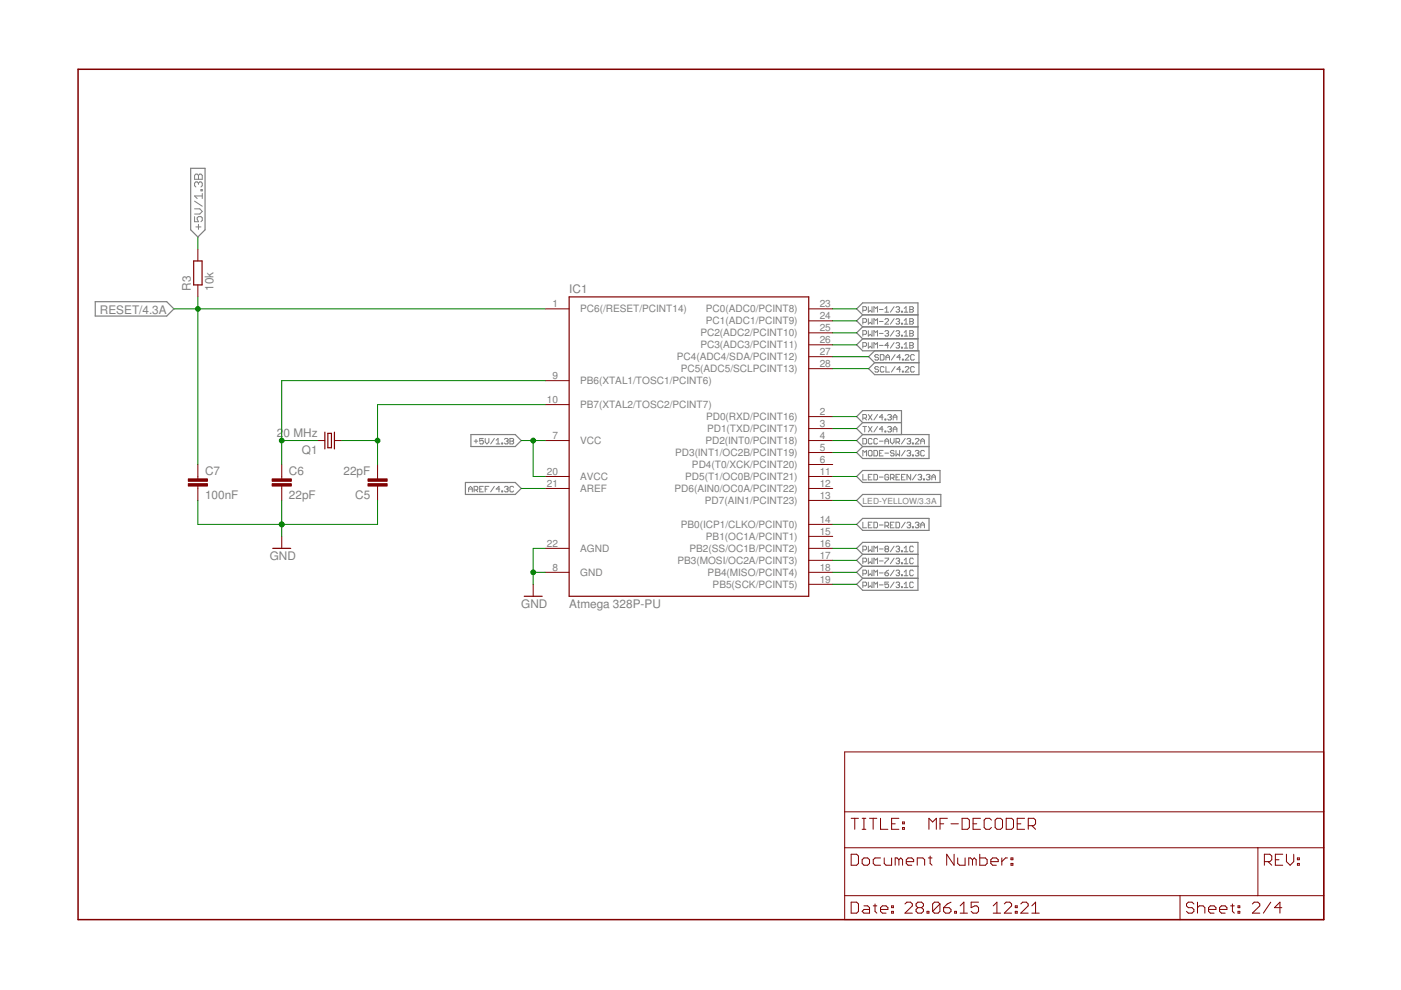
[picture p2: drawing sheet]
<svg xmlns="http://www.w3.org/2000/svg" width="297mm" height="210mm" viewBox="0 0 297 210" stroke-linecap="round" stroke-linejoin="round" font-family="sans-serif">
<defs><g id="words">
<g font-size="2.5" fill="#808080">
<text x="40.4" y="61.7" transform="rotate(-90 40.4 61.7)">R3</text>
<text x="45.2" y="61.7" transform="rotate(-90 45.2 61.7)">10k</text>
<text x="120.7" y="62.2">IC1</text>
<text x="21.2" y="66.5">RESET/4.3A</text>
<text x="58.7" y="92.7">2</text>
<text x="60.1" y="92.7">0 MHz</text>
<text x="43.5" y="100.6">C7</text>
<text x="61.2" y="100.6">C6</text>
<text x="64" y="96.2">Q1</text>
<text x="72.8" y="100.7">22pF</text>
<text x="43.5" y="105.7">100nF</text>
<text x="61.2" y="105.7">22pF</text>
<text x="75.3" y="105.7">C5</text>
<text x="57.2" y="118.8">GND</text>
<text x="110.5" y="129">GND</text>
<text x="120.7" y="129">Atmega 328P-PU</text>
</g>
<g font-size="2.1" fill="#808080">
<text x="117.2" y="65.1">1</text>
<text x="173.8" y="65.1">23</text>
<text x="123" y="66.2">PC6(/RESET/PCINT14)</text>
<text x="148.5" y="71.3">PC2(ADC2/PCINT10)</text>
<text x="149.7" y="68.8">PC1(ADC1/PCINT9)</text>
<text x="149.7" y="66.2">PC0(ADC0/PCINT8)</text>
<text x="173.8" y="70.2">25</text>
<text x="173.8" y="67.7">24</text>
<text x="143.5" y="76.4">PC4(ADC4/SDA/PCINT12)</text>
<text x="148.5" y="73.9">PC3(ADC3/PCINT11)</text>
<text x="173.8" y="77.8">28</text>
<text x="173.8" y="75.3">27</text>
<text x="173.8" y="72.7">26</text>
<text x="117.2" y="80.4">9</text>
<text x="123" y="81.5">PB6(XTAL1/TOSC1/PCINT6)</text>
<text x="144.3" y="78.9">PC5(ADC5/SCLPCINT13)</text>
<text x="116" y="85.4">10</text>
<text x="123" y="86.6">PB7(XTAL2/TOSC2/PCINT7)</text>
<text x="149.7" y="89.1">PD0(RXD/PCINT16)</text>
<text x="173.8" y="88">2</text>
<text x="117.2" y="93.1">7</text>
<text x="123" y="94.2">VCC</text>
<text x="149.5" y="94.2">PD2(INT0/PCINT18)</text>
<text x="149.9" y="91.6">PD1(TXD/PCINT17)</text>
<text x="173.8" y="95.6">5</text>
<text x="173.8" y="93.1">4</text>
<text x="173.8" y="90.5">3</text>
<text x="116" y="100.7">20</text>
<text x="123" y="101.8">AVCC</text>
<text x="143.1" y="96.7">PD3(INT1/OC2B/PCINT19)</text>
<text x="145.3" y="101.8">PD5(T1/OC0B/PCINT21)</text>
<text x="146.7" y="99.3">PD4(T0/XCK/PCINT20)</text>
<text x="173.8" y="100.7">11</text>
<text x="173.8" y="98.1">6</text>
<text x="116" y="103.2">21</text>
<text x="123" y="104.3">AREF</text>
<text x="143" y="104.3">PD6(AIN0/OC0A/PCINT22)</text>
<text x="149.4" y="106.9">PD7(AIN1/PCINT23)</text>
<text x="173.8" y="105.8">13</text>
<text x="173.8" y="103.2">12</text>
<text x="144.4" y="111.9">PB0(ICP1/CLKO/PCINT0)</text>
<text x="173.8" y="113.4">15</text>
<text x="173.8" y="110.8">14</text>
<text x="116" y="115.9">22</text>
<text x="123" y="117">AGND</text>
<text x="143.6" y="119.6">PB3(MOSI/OC2A/PCINT3)</text>
<text x="146.2" y="117">PB2(SS/OC1B/PCINT2)</text>
<text x="149.7" y="114.5">PB1(OC1A/PCINT1)</text>
<text x="173.8" y="118.5">17</text>
<text x="173.8" y="115.9">16</text>
<text x="117.2" y="121">8</text>
<text x="123" y="122.1">GND</text>
<text x="150" y="122.1">PB4(MISO/PCINT4)</text>
<text x="151.1" y="124.6">PB5(SCK/PCINT5)</text>
<text x="173.8" y="123.5">19</text>
<text x="173.8" y="121">18</text>
</g>
<text font-size="1.8" fill="#808080" x="182.9" y="106.9">LED-YELLOW/3.3A</text>
</g></defs>
<g fill="#808080" stroke="#808080" stroke-width=".25">
<path d="M109.2 92.1l1.3 1.3z"/>
<path d="M99.8 92.1h9.4z"/>
<path d="M110.5 93.4l-1.3 1.3z"/>
<path d="M99.8 94.7h9.4z"/>
<path d="M99.8 92.1v2.6z"/>
<path d="M40.4 48.7l1.6 1.5z"/>
<path d="M40.4 35.7v13z"/>
<path d="M42 50.2l1.5-1.5z"/>
<path d="M43.5 35.7v13z"/>
<path d="M40.4 35.7h3.1z"/>
<path d="M35.3 64l1.6 1.5z"/>
<path d="M20.2 64h15.1z"/>
<path d="M35.3 67l1.6-1.5z"/>
<path d="M20.2 67h15.1z"/>
<path d="M20.2 64v3z"/>
<path d="M181.6 116.3l1.3-1.3z"/>
<path d="M182.9 115h11.7z"/>
<path d="M181.6 116.3l1.3 1.2z"/>
<path d="M182.9 117.5h11.7z"/>
<path d="M194.6 115v2.5z"/>
<path d="M181.6 118.8l1.3-1.3z"/>
<path d="M181.6 118.8l1.3 1.3z"/>
<path d="M182.9 120.1h11.7z"/>
<path d="M194.6 117.5v2.6z"/>
<path d="M181.6 121.3l1.3-1.2z"/>
<path d="M181.6 121.3l1.3 1.3z"/>
<path d="M182.9 122.6h11.7z"/>
<path d="M194.6 120.1v2.5z"/>
<path d="M181.6 123.9l1.3-1.3z"/>
<path d="M181.6 123.9l1.3 1.3z"/>
<path d="M182.9 125.2h11.7z"/>
<path d="M194.6 122.6v2.6z"/>
<path d="M181.6 65.5l1.3-1.3z"/>
<path d="M182.9 64.2h11.7z"/>
<path d="M181.6 65.5l1.3 1.3z"/>
<path d="M182.9 66.8h11.7z"/>
<path d="M194.6 64.2v2.6z"/>
<path d="M182.9 66.8l-1.3 1.2z"/>
<path d="M181.6 68l1.3 1.3z"/>
<path d="M182.9 69.3h11.7z"/>
<path d="M194.6 66.8v2.5z"/>
<path d="M181.6 70.6l1.3-1.3z"/>
<path d="M181.6 70.6l1.3 1.2z"/>
<path d="M182.9 71.8h11.7z"/>
<path d="M194.6 69.3v2.5z"/>
<path d="M181.6 73.1l1.3-1.3z"/>
<path d="M181.6 73.1l1.3 1.3z"/>
<path d="M182.9 74.4h11.7z"/>
<path d="M194.6 71.8v2.6z"/>
<path d="M184.2 75.6l1.2-1.2z"/>
<path d="M185.4 74.4h9.4z"/>
<path d="M184.2 75.6l1.2 1.3z"/>
<path d="M185.4 76.9h9.4z"/>
<path d="M194.8 74.4v2.5z"/>
<path d="M184.2 78.2l1.2-1.3z"/>
<path d="M184.2 78.2l1.2 1.2z"/>
<path d="M185.4 79.4h9.4z"/>
<path d="M194.8 76.9v2.5z"/>
<path d="M182.9 87.1l-1.3 1.2z"/>
<path d="M182.9 87.1h8.2z"/>
<path d="M181.6 88.3l1.3 1.3z"/>
<path d="M182.9 89.6h8.2z"/>
<path d="M191.1 87.1v2.5z"/>
<path d="M181.6 90.9l1.3-1.3z"/>
<path d="M181.6 90.9l1.3 1.2z"/>
<path d="M182.9 92.1h8.2z"/>
<path d="M191.1 89.6v2.5z"/>
<path d="M109.2 102.3l1.3 1.3z"/>
<path d="M98.7 102.3h10.5z"/>
<path d="M110.5 103.6l-1.3 1.2z"/>
<path d="M98.7 104.8h10.5z"/>
<path d="M98.7 102.3v2.5z"/>
<path d="M181.6 95.9l1.3-1.2z"/>
<path d="M182.9 94.7h14.1z"/>
<path d="M181.6 95.9l1.3 1.3z"/>
<path d="M182.9 97.2h14.1z"/>
<path d="M197 94.7v2.5z"/>
<path d="M181.6 93.4l1.3-1.3z"/>
<path d="M182.9 92.1h14.1z"/>
<path d="M181.6 93.4l1.3 1.3z"/>
<path d="M197 92.1v2.6z"/>
<path d="M181.6 111.2l1.3-1.3z"/>
<path d="M182.9 109.9h14.1z"/>
<path d="M181.6 111.2l1.3 1.3z"/>
<path d="M182.9 112.5h14.1z"/>
<path d="M197 109.9v2.6z"/>
<path d="M181.6 106.1l1.3-1.3z"/>
<path d="M182.9 104.8h16.6z"/>
<path d="M181.6 106.1l1.3 1.3z"/>
<path d="M182.9 107.4h16.6z"/>
<path d="M199.5 104.8v2.6z"/>
<path d="M181.6 101l1.3-1.2z"/>
<path d="M182.9 99.8h16.4z"/>
<path d="M181.6 101l1.3 1.3z"/>
<path d="M182.9 102.3h16.4z"/>
<path d="M199.3 99.8v2.5z"/>
</g>
<g fill="#808080" stroke="#808080" stroke-width=".21">
<path d="M100.5 93.5h.8z"/>
<path d="M100.9 93.2v.7z"/>
<path d="M101.7 93h.8z"/>
<path d="M101.7 93v.5z"/>
<path d="M101.7 93.5l.4-.2z"/>
<path d="M102.1 93.3h.2z"/>
<path d="M102.3 93.3l.2 .2z"/>
<path d="M102.5 93.5v.4z"/>
<path d="M102.5 93.9l-.2 .2z"/>
<path d="M101.9 94.1h.4z"/>
<path d="M101.7 93.9l.2 .2z"/>
<path d="M102.9 93v.7z"/>
<path d="M102.9 93.7l.3 .4z"/>
<path d="M103.2 94.1l.5-.4z"/>
<path d="M103.7 93v.7z"/>
<path d="M104.8 93l-.8 1.1z"/>
<path d="M105.2 93.3l.4-.3z"/>
<path d="M105.6 93v1.1z"/>
<path d="M105.2 94.1h.8z"/>
<path d="M106.4 93.9v.2z"/>
<path d="M106.4 93.9h.2z"/>
<path d="M106.6 93.9v.2z"/>
<path d="M106.4 94.1h.2z"/>
<path d="M107 93.2l.1-.2z"/>
<path d="M107.1 93h.4z"/>
<path d="M107.5 93l.2 .2z"/>
<path d="M107.7 93.2v.1z"/>
<path d="M107.5 93.5l.2-.2z"/>
<path d="M107.4 93.5h.1z"/>
<path d="M107.5 93.5l.2 .2z"/>
<path d="M107.7 93.7v.2z"/>
<path d="M107.7 93.9l-.2 .2z"/>
<path d="M107.1 94.1h.4z"/>
<path d="M107 93.9l.1 .2z"/>
<path d="M108.1 93v1.1z"/>
<path d="M108.1 93h.6z"/>
<path d="M108.7 93l.2 .2z"/>
<path d="M108.9 93.2v.1z"/>
<path d="M108.9 93.3l-.2 .2z"/>
<path d="M108.7 93.5l.2 .2z"/>
<path d="M108.9 93.7v.2z"/>
<path d="M108.9 93.9l-.2 .2z"/>
<path d="M108.1 94.1h.6z"/>
<path d="M108.1 93.5h.6z"/>
<path d="M42.1 47.6v1z"/>
<path d="M41.5 48.1h1.1z"/>
<path d="M41.3 45.9v1.1z"/>
<path d="M41.3 47h.8z"/>
<path d="M41.8 46.5l.3 .5z"/>
<path d="M41.8 46.2v.3z"/>
<path d="M41.8 46.2l.3-.3z"/>
<path d="M42.1 45.9h.5z"/>
<path d="M42.6 45.9l.3 .3z"/>
<path d="M42.9 46.2v.5z"/>
<path d="M42.9 46.7l-.3 .3z"/>
<path d="M41.3 45.4h1.1z"/>
<path d="M42.9 44.8l-.5 .6z"/>
<path d="M42.4 44.3l.5 .5z"/>
<path d="M41.3 44.3h1.1z"/>
<path d="M41.3 42.7l1.6 1z"/>
<path d="M41.3 41.5l.5 .6z"/>
<path d="M41.3 41.5h1.6z"/>
<path d="M42.9 41v1.1z"/>
<path d="M42.6 40.5h.3z"/>
<path d="M42.6 40.2v.3z"/>
<path d="M42.6 40.2h.3z"/>
<path d="M42.9 40.2v.3z"/>
<path d="M41.3 39.4l.2 .2z"/>
<path d="M41.3 38.8v.6z"/>
<path d="M41.3 38.8l.2-.2z"/>
<path d="M41.5 38.6h.3z"/>
<path d="M41.8 38.6l.3 .2z"/>
<path d="M42.1 38.8v.3z"/>
<path d="M42.1 38.8l.3-.2z"/>
<path d="M42.4 38.6h.2z"/>
<path d="M42.6 38.6l.3 .2z"/>
<path d="M42.9 38.8v.6z"/>
<path d="M42.9 39.4l-.3 .2z"/>
<path d="M41.3 38h1.6z"/>
<path d="M41.3 37.2v.8z"/>
<path d="M41.3 37.2l.2-.3z"/>
<path d="M41.5 36.9h.3z"/>
<path d="M41.8 36.9l.3 .3z"/>
<path d="M42.1 37.2l.3-.3z"/>
<path d="M42.4 36.9h.2z"/>
<path d="M42.6 36.9l.3 .3z"/>
<path d="M42.9 37.2v.8z"/>
<path d="M42.1 37.2v.8z"/>
<path d="M182.9 115.8v1.2z"/>
<path d="M182.9 115.8h.6z"/>
<path d="M183.5 115.8l.2 .2z"/>
<path d="M183.7 116v.4z"/>
<path d="M183.7 116.4l-.2 .2z"/>
<path d="M182.9 116.6h.6z"/>
<path d="M184.1 115.8v1.2z"/>
<path d="M184.5 116.6l-.4 .4z"/>
<path d="M184.5 116.6l.4 .4z"/>
<path d="M184.9 115.8v1.2z"/>
<path d="M185.3 115.8v1.2z"/>
<path d="M185.3 115.8l.4 .4z"/>
<path d="M186.1 115.8l-.4 .4z"/>
<path d="M186.1 115.8v1.2z"/>
<path d="M186.5 116.4h.7z"/>
<path d="M187.8 115.8l-.2 .2z"/>
<path d="M187.8 115.8h.4z"/>
<path d="M188.2 115.8l.2 .2z"/>
<path d="M188.4 116v.2z"/>
<path d="M188.4 116.2l-.2 .2z"/>
<path d="M188.2 116.4l.2 .2z"/>
<path d="M188.4 116.6v.2z"/>
<path d="M188.4 116.8l-.2 .2z"/>
<path d="M187.8 117h.4z"/>
<path d="M187.6 116.8l.2 .2z"/>
<path d="M187.6 116.6v.2z"/>
<path d="M187.6 116.6l.2-.2z"/>
<path d="M187.6 116.2l.2 .2z"/>
<path d="M187.6 116v.2z"/>
<path d="M187.8 116.4h.4z"/>
<path d="M189.6 115.8l-.8 1.2z"/>
<path d="M190.2 115.8l-.2 .2z"/>
<path d="M190.2 115.8h.3z"/>
<path d="M190.5 115.8l.2 .2z"/>
<path d="M190.7 116v.2z"/>
<path d="M190.7 116.2l-.2 .2z"/>
<path d="M190.3 116.4h.2z"/>
<path d="M190.5 116.4l.2 .2z"/>
<path d="M190.7 116.6v.2z"/>
<path d="M190.7 116.8l-.2 .2z"/>
<path d="M190.2 117h.3z"/>
<path d="M190 116.8l.2 .2z"/>
<path d="M191.1 116.8v.2z"/>
<path d="M191.1 116.8h.2z"/>
<path d="M191.3 116.8v.2z"/>
<path d="M191.1 117h.2z"/>
<path d="M191.7 116.2l.4-.4z"/>
<path d="M192.1 115.8v1.2z"/>
<path d="M191.7 117h.8z"/>
<path d="M193.5 115.8l.2 .2z"/>
<path d="M193.1 115.8h.4z"/>
<path d="M193.1 115.8l-.2 .2z"/>
<path d="M192.9 116v.8z"/>
<path d="M192.9 116.8l.2 .2z"/>
<path d="M193.1 117h.4z"/>
<path d="M193.7 116.8l-.2 .2z"/>
<path d="M182.9 118.3v1.2z"/>
<path d="M182.9 118.3h.6z"/>
<path d="M183.5 118.3l.2 .3z"/>
<path d="M183.7 118.6v.3z"/>
<path d="M183.7 118.9l-.2 .2z"/>
<path d="M182.9 119.1h.6z"/>
<path d="M184.1 118.3v1.2z"/>
<path d="M184.1 119.5l.4-.4z"/>
<path d="M184.5 119.1l.4 .4z"/>
<path d="M184.9 118.3v1.2z"/>
<path d="M185.3 118.3v1.2z"/>
<path d="M185.3 118.3l.4 .4z"/>
<path d="M186.1 118.3l-.4 .4z"/>
<path d="M186.1 118.3v1.2z"/>
<path d="M186.5 118.9h.7z"/>
<path d="M187.6 118.3h.8z"/>
<path d="M188.4 118.3v.3z"/>
<path d="M187.6 119.3l.8-.7z"/>
<path d="M187.6 119.3v.2z"/>
<path d="M189.6 118.3l-.8 1.2z"/>
<path d="M190.2 118.3l-.2 .3z"/>
<path d="M190.2 118.3h.3z"/>
<path d="M190.5 118.3l.2 .3z"/>
<path d="M190.7 118.6v.1z"/>
<path d="M190.7 118.7l-.2 .2z"/>
<path d="M190.3 118.9h.2z"/>
<path d="M190.5 118.9l.2 .2z"/>
<path d="M190.7 119.1v.2z"/>
<path d="M190.7 119.3l-.2 .2z"/>
<path d="M190.2 119.5h.3z"/>
<path d="M190 119.3l.2 .2z"/>
<path d="M191.1 119.3v.2z"/>
<path d="M191.1 119.3h.2z"/>
<path d="M191.3 119.3v.2z"/>
<path d="M191.1 119.5h.2z"/>
<path d="M191.7 118.7l.4-.4z"/>
<path d="M192.1 118.3v1.2z"/>
<path d="M191.7 119.5h.8z"/>
<path d="M193.5 118.3l.2 .3z"/>
<path d="M193.1 118.3h.4z"/>
<path d="M193.1 118.3l-.2 .3z"/>
<path d="M192.9 118.6v.7z"/>
<path d="M192.9 119.3l.2 .2z"/>
<path d="M193.1 119.5h.4z"/>
<path d="M193.7 119.3l-.2 .2z"/>
<path d="M182.9 120.9v1.2z"/>
<path d="M182.9 120.9h.6z"/>
<path d="M183.5 120.9l.2 .2z"/>
<path d="M183.7 121.1v.4z"/>
<path d="M183.7 121.5l-.2 .2z"/>
<path d="M182.9 121.7h.6z"/>
<path d="M184.1 120.9v1.2z"/>
<path d="M184.5 121.7l-.4 .4z"/>
<path d="M184.5 121.7l.4 .4z"/>
<path d="M184.9 120.9v1.2z"/>
<path d="M185.3 120.9v1.2z"/>
<path d="M185.3 120.9l.4 .4z"/>
<path d="M186.1 120.9l-.4 .4z"/>
<path d="M186.1 120.9v1.2z"/>
<path d="M186.5 121.5h.7z"/>
<path d="M188 121.1l.4-.2z"/>
<path d="M188 121.1l-.4 .4z"/>
<path d="M187.6 121.5v.4z"/>
<path d="M187.6 121.9l.2 .2z"/>
<path d="M187.8 122.1h.4z"/>
<path d="M188.4 121.9l-.2 .2z"/>
<path d="M188.4 121.7v.2z"/>
<path d="M188.2 121.5l.2 .2z"/>
<path d="M187.6 121.5h.6z"/>
<path d="M189.6 120.9l-.8 1.2z"/>
<path d="M190.2 120.9l-.2 .2z"/>
<path d="M190.2 120.9h.3z"/>
<path d="M190.5 120.9l.2 .2z"/>
<path d="M190.7 121.1v.2z"/>
<path d="M190.7 121.3l-.2 .2z"/>
<path d="M190.3 121.5h.2z"/>
<path d="M190.5 121.5l.2 .2z"/>
<path d="M190.7 121.7v.2z"/>
<path d="M190.7 121.9l-.2 .2z"/>
<path d="M190.2 122.1h.3z"/>
<path d="M190 121.9l.2 .2z"/>
<path d="M191.1 121.9v.2z"/>
<path d="M191.1 121.9h.2z"/>
<path d="M191.3 121.9v.2z"/>
<path d="M191.1 122.1h.2z"/>
<path d="M191.7 121.3l.4-.4z"/>
<path d="M192.1 120.9v1.2z"/>
<path d="M191.7 122.1h.8z"/>
<path d="M193.5 120.9l.2 .2z"/>
<path d="M193.1 120.9h.4z"/>
<path d="M193.1 120.9l-.2 .2z"/>
<path d="M192.9 121.1v.8z"/>
<path d="M192.9 121.9l.2 .2z"/>
<path d="M193.1 122.1h.4z"/>
<path d="M193.7 121.9l-.2 .2z"/>
<path d="M182.9 123.4v1.2z"/>
<path d="M182.9 123.4h.6z"/>
<path d="M183.5 123.4l.2 .2z"/>
<path d="M183.7 123.6v.4z"/>
<path d="M183.7 124l-.2 .2z"/>
<path d="M182.9 124.2h.6z"/>
<path d="M184.1 123.4v1.2z"/>
<path d="M184.1 124.6l.4-.4z"/>
<path d="M184.5 124.2l.4 .4z"/>
<path d="M184.9 123.4v1.2z"/>
<path d="M185.3 123.4v1.2z"/>
<path d="M185.3 123.4l.4 .4z"/>
<path d="M186.1 123.4l-.4 .4z"/>
<path d="M186.1 123.4v1.2z"/>
<path d="M186.5 124h.7z"/>
<path d="M187.6 123.4h.8z"/>
<path d="M187.6 123.4v.6z"/>
<path d="M187.6 124l.4-.2z"/>
<path d="M188 123.8h.2z"/>
<path d="M188.2 123.8l.2 .2z"/>
<path d="M188.4 124v.4z"/>
<path d="M188.4 124.4l-.2 .2z"/>
<path d="M187.8 124.6h.4z"/>
<path d="M187.6 124.4l.2 .2z"/>
<path d="M189.6 123.4l-.8 1.2z"/>
<path d="M190 123.6l.2-.2z"/>
<path d="M190.2 123.4h.3z"/>
<path d="M190.5 123.4l.2 .2z"/>
<path d="M190.7 123.6v.2z"/>
<path d="M190.7 123.8l-.2 .2z"/>
<path d="M190.3 124h.2z"/>
<path d="M190.5 124l.2 .2z"/>
<path d="M190.7 124.2v.2z"/>
<path d="M190.7 124.4l-.2 .2z"/>
<path d="M190.2 124.6h.3z"/>
<path d="M190 124.4l.2 .2z"/>
<path d="M191.1 124.4v.2z"/>
<path d="M191.1 124.4h.2z"/>
<path d="M191.3 124.4v.2z"/>
<path d="M191.1 124.6h.2z"/>
<path d="M191.7 123.8l.4-.4z"/>
<path d="M192.1 123.4v1.2z"/>
<path d="M191.7 124.6h.8z"/>
<path d="M193.5 123.4l.2 .2z"/>
<path d="M193.1 123.4h.4z"/>
<path d="M193.1 123.4l-.2 .2z"/>
<path d="M192.9 123.6v.8z"/>
<path d="M192.9 124.4l.2 .2z"/>
<path d="M193.1 124.6h.4z"/>
<path d="M193.5 124.6l.2-.2z"/>
<path d="M182.9 65v1.2z"/>
<path d="M182.9 65h.6z"/>
<path d="M183.5 65l.2 .2z"/>
<path d="M183.7 65.2v.4z"/>
<path d="M183.7 65.6l-.2 .2z"/>
<path d="M182.9 65.8h.6z"/>
<path d="M184.1 65v1.2z"/>
<path d="M184.1 66.2l.4-.4z"/>
<path d="M184.5 65.8l.4 .4z"/>
<path d="M184.9 65v1.2z"/>
<path d="M185.3 65v1.2z"/>
<path d="M185.3 65l.4 .4z"/>
<path d="M185.7 65.4l.4-.4z"/>
<path d="M186.1 65v1.2z"/>
<path d="M186.5 65.6h.7z"/>
<path d="M187.6 65.4l.4-.4z"/>
<path d="M188 65v1.2z"/>
<path d="M187.6 66.2h.8z"/>
<path d="M189.6 65l-.8 1.2z"/>
<path d="M190.2 65l-.2 .2z"/>
<path d="M190.2 65h.3z"/>
<path d="M190.5 65l.2 .2z"/>
<path d="M190.7 65.2v.2z"/>
<path d="M190.7 65.4l-.2 .2z"/>
<path d="M190.3 65.6h.2z"/>
<path d="M190.5 65.6l.2 .2z"/>
<path d="M190.7 65.8v.2z"/>
<path d="M190.7 66l-.2 .2z"/>
<path d="M190.2 66.2h.3z"/>
<path d="M190 66l.2 .2z"/>
<path d="M191.1 66v.2z"/>
<path d="M191.1 66h.2z"/>
<path d="M191.3 66v.2z"/>
<path d="M191.1 66.2h.2z"/>
<path d="M191.7 65.4l.4-.4z"/>
<path d="M192.1 65v1.2z"/>
<path d="M191.7 66.2h.8z"/>
<path d="M192.9 65v1.2z"/>
<path d="M192.9 65h.6z"/>
<path d="M193.5 65l.2 .2z"/>
<path d="M193.7 65.2v.2z"/>
<path d="M193.7 65.4l-.2 .2z"/>
<path d="M193.5 65.6l.2 .2z"/>
<path d="M193.7 65.8v.2z"/>
<path d="M193.7 66l-.2 .2z"/>
<path d="M192.9 66.2h.6z"/>
<path d="M192.9 65.6h.6z"/>
<path d="M182.9 67.6v1.1z"/>
<path d="M182.9 67.6h.6z"/>
<path d="M183.5 67.6l.2 .2z"/>
<path d="M183.7 67.8v.4z"/>
<path d="M183.7 68.2l-.2 .1z"/>
<path d="M182.9 68.3h.6z"/>
<path d="M184.1 67.6v1.1z"/>
<path d="M184.1 68.7l.4-.4z"/>
<path d="M184.5 68.3l.4 .4z"/>
<path d="M184.9 67.6v1.1z"/>
<path d="M185.3 67.6v1.1z"/>
<path d="M185.3 67.6l.4 .3z"/>
<path d="M185.7 67.9l.4-.3z"/>
<path d="M186.1 67.6v1.1z"/>
<path d="M186.5 68.2h.7z"/>
<path d="M187.6 68.7h.8z"/>
<path d="M187.6 68.7l.8-.8z"/>
<path d="M188.4 67.8v.1z"/>
<path d="M188.2 67.6l.2 .2z"/>
<path d="M187.8 67.6h.4z"/>
<path d="M187.8 67.6l-.2 .2z"/>
<path d="M189.6 67.6l-.8 1.1z"/>
<path d="M190 67.8l.2-.2z"/>
<path d="M190.2 67.6h.3z"/>
<path d="M190.5 67.6l.2 .2z"/>
<path d="M190.7 67.8v.1z"/>
<path d="M190.7 67.9l-.2 .3z"/>
<path d="M190.3 68.2h.2z"/>
<path d="M190.5 68.2l.2 .1z"/>
<path d="M190.7 68.3v.2z"/>
<path d="M190.7 68.5l-.2 .2z"/>
<path d="M190.2 68.7h.3z"/>
<path d="M190 68.5l.2 .2z"/>
<path d="M191.1 68.5v.2z"/>
<path d="M191.1 68.5h.2z"/>
<path d="M191.3 68.5v.2z"/>
<path d="M191.1 68.7h.2z"/>
<path d="M191.7 67.9l.4-.3z"/>
<path d="M192.1 67.6v1.1z"/>
<path d="M191.7 68.7h.8z"/>
<path d="M192.9 67.6v1.1z"/>
<path d="M192.9 67.6h.6z"/>
<path d="M193.5 67.6l.2 .2z"/>
<path d="M193.7 67.8v.1z"/>
<path d="M193.7 67.9l-.2 .3z"/>
<path d="M193.5 68.2l.2 .1z"/>
<path d="M193.7 68.3v.2z"/>
<path d="M193.7 68.5l-.2 .2z"/>
<path d="M192.9 68.7h.6z"/>
<path d="M192.9 68.2h.6z"/>
<path d="M182.9 70.1v1.2z"/>
<path d="M182.9 70.1h.6z"/>
<path d="M183.5 70.1l.2 .2z"/>
<path d="M183.7 70.3v.4z"/>
<path d="M183.7 70.7l-.2 .2z"/>
<path d="M182.9 70.9h.6z"/>
<path d="M184.1 70.1v1.2z"/>
<path d="M184.1 71.3l.4-.4z"/>
<path d="M184.5 70.9l.4 .4z"/>
<path d="M184.9 70.1v1.2z"/>
<path d="M185.3 70.1v1.2z"/>
<path d="M185.3 70.1l.4 .4z"/>
<path d="M185.7 70.5l.4-.4z"/>
<path d="M186.1 70.1v1.2z"/>
<path d="M186.5 70.7h.7z"/>
<path d="M187.6 70.3l.2-.2z"/>
<path d="M187.8 70.1h.4z"/>
<path d="M188.2 70.1l.2 .2z"/>
<path d="M188.4 70.3v.2z"/>
<path d="M188.4 70.5l-.2 .2z"/>
<path d="M188 70.7h.2z"/>
<path d="M188.2 70.7l.2 .2z"/>
<path d="M188.4 70.9v.2z"/>
<path d="M188.4 71.1l-.2 .2z"/>
<path d="M187.8 71.3h.4z"/>
<path d="M187.6 71.1l.2 .2z"/>
<path d="M189.6 70.1l-.8 1.2z"/>
<path d="M190 70.3l.2-.2z"/>
<path d="M190.2 70.1h.3z"/>
<path d="M190.5 70.1l.2 .2z"/>
<path d="M190.7 70.3v.2z"/>
<path d="M190.7 70.5l-.2 .2z"/>
<path d="M190.3 70.7h.2z"/>
<path d="M190.5 70.7l.2 .2z"/>
<path d="M190.7 70.9v.2z"/>
<path d="M190.7 71.1l-.2 .2z"/>
<path d="M190.2 71.3h.3z"/>
<path d="M190 71.1l.2 .2z"/>
<path d="M191.1 71.1v.2z"/>
<path d="M191.1 71.1h.2z"/>
<path d="M191.3 71.1v.2z"/>
<path d="M191.1 71.3h.2z"/>
<path d="M191.7 70.5l.4-.4z"/>
<path d="M192.1 70.1v1.2z"/>
<path d="M191.7 71.3h.8z"/>
<path d="M192.9 70.1v1.2z"/>
<path d="M192.9 70.1h.6z"/>
<path d="M193.5 70.1l.2 .2z"/>
<path d="M193.7 70.3v.2z"/>
<path d="M193.7 70.5l-.2 .2z"/>
<path d="M193.5 70.7l.2 .2z"/>
<path d="M193.7 70.9v.2z"/>
<path d="M193.7 71.1l-.2 .2z"/>
<path d="M192.9 71.3h.6z"/>
<path d="M192.9 70.7h.6z"/>
<path d="M182.9 72.6v1.2z"/>
<path d="M182.9 72.6h.6z"/>
<path d="M183.5 72.6l.2 .2z"/>
<path d="M183.7 72.8v.4z"/>
<path d="M183.7 73.2l-.2 .2z"/>
<path d="M182.9 73.4h.6z"/>
<path d="M184.1 72.6v1.2z"/>
<path d="M184.1 73.8l.4-.4z"/>
<path d="M184.5 73.4l.4 .4z"/>
<path d="M184.9 72.6v1.2z"/>
<path d="M185.3 72.6v1.2z"/>
<path d="M185.3 72.6l.4 .4z"/>
<path d="M185.7 73l.4-.4z"/>
<path d="M186.1 72.6v1.2z"/>
<path d="M186.5 73.2h.7z"/>
<path d="M188.2 72.6v1.2z"/>
<path d="M188.2 72.6l-.6 .6z"/>
<path d="M187.6 73.2h.8z"/>
<path d="M189.6 72.6l-.8 1.2z"/>
<path d="M190 72.8l.2-.2z"/>
<path d="M190.2 72.6h.3z"/>
<path d="M190.5 72.6l.2 .2z"/>
<path d="M190.7 72.8v.2z"/>
<path d="M190.7 73l-.2 .2z"/>
<path d="M190.3 73.2h.2z"/>
<path d="M190.5 73.2l.2 .2z"/>
<path d="M190.7 73.4v.2z"/>
<path d="M190.7 73.6l-.2 .2z"/>
<path d="M190.2 73.8h.3z"/>
<path d="M190 73.6l.2 .2z"/>
<path d="M191.1 73.6v.2z"/>
<path d="M191.1 73.6h.2z"/>
<path d="M191.3 73.6v.2z"/>
<path d="M191.1 73.8h.2z"/>
<path d="M191.7 73l.4-.4z"/>
<path d="M192.1 72.6v1.2z"/>
<path d="M191.7 73.8h.8z"/>
<path d="M192.9 72.6v1.2z"/>
<path d="M192.9 72.6h.6z"/>
<path d="M193.5 72.6l.2 .2z"/>
<path d="M193.7 72.8v.2z"/>
<path d="M193.7 73l-.2 .2z"/>
<path d="M193.5 73.2l.2 .2z"/>
<path d="M193.7 73.4v.2z"/>
<path d="M193.7 73.6l-.2 .2z"/>
<path d="M192.9 73.8h.6z"/>
<path d="M192.9 73.2h.6z"/>
<path d="M186.1 75.2l.2 .2z"/>
<path d="M185.7 75.2h.4z"/>
<path d="M185.7 75.2l-.2 .2z"/>
<path d="M185.5 75.4v.2z"/>
<path d="M185.5 75.6l.2 .2z"/>
<path d="M185.7 75.8h.4z"/>
<path d="M186.1 75.8l.2 .2z"/>
<path d="M186.3 76v.2z"/>
<path d="M186.3 76.2l-.2 .1z"/>
<path d="M185.7 76.3h.4z"/>
<path d="M185.5 76.2l.2 .1z"/>
<path d="M186.6 75.2v1.1z"/>
<path d="M186.6 76.3h.6z"/>
<path d="M187.4 76.2l-.2 .1z"/>
<path d="M187.4 75.4v.8z"/>
<path d="M187.2 75.2l.2 .2z"/>
<path d="M186.6 75.2h.6z"/>
<path d="M187.8 75.6v.7z"/>
<path d="M187.8 75.6l.4-.4z"/>
<path d="M188.2 75.2l.4 .4z"/>
<path d="M188.6 75.6v.7z"/>
<path d="M187.8 75.8h.8z"/>
<path d="M189.8 75.2l-.8 1.1z"/>
<path d="M190.8 75.2v1.1z"/>
<path d="M190.2 75.8l.6-.6z"/>
<path d="M190.2 75.8h.7z"/>
<path d="M191.3 76.2v.1z"/>
<path d="M191.3 76.2h.2z"/>
<path d="M191.5 76.2v.1z"/>
<path d="M191.3 76.3h.2z"/>
<path d="M191.9 76.3h.8z"/>
<path d="M191.9 76.3l.8-.7z"/>
<path d="M192.7 75.4v.2z"/>
<path d="M192.5 75.2l.2 .2z"/>
<path d="M192.1 75.2h.4z"/>
<path d="M192.1 75.2l-.2 .2z"/>
<path d="M193.7 75.2l.2 .2z"/>
<path d="M193.3 75.2h.4z"/>
<path d="M193.3 75.2l-.2 .2z"/>
<path d="M193.1 75.4v.8z"/>
<path d="M193.1 76.2l.2 .1z"/>
<path d="M193.3 76.3h.4z"/>
<path d="M193.7 76.3l.2-.1z"/>
<path d="M186.1 77.7l.2 .2z"/>
<path d="M185.7 77.7h.4z"/>
<path d="M185.7 77.7l-.2 .2z"/>
<path d="M185.5 77.9v.2z"/>
<path d="M185.5 78.1l.2 .2z"/>
<path d="M185.7 78.3h.4z"/>
<path d="M186.1 78.3l.2 .2z"/>
<path d="M186.3 78.5v.2z"/>
<path d="M186.3 78.7l-.2 .2z"/>
<path d="M185.7 78.9h.4z"/>
<path d="M185.5 78.7l.2 .2z"/>
<path d="M187.2 77.7l.2 .2z"/>
<path d="M186.9 77.7h.3z"/>
<path d="M186.6 77.9l.3-.2z"/>
<path d="M186.6 77.9v.8z"/>
<path d="M186.6 78.7l.3 .2z"/>
<path d="M186.9 78.9h.3z"/>
<path d="M187.2 78.9l.2-.2z"/>
<path d="M187.8 77.7v1.2z"/>
<path d="M187.8 78.9h.8z"/>
<path d="M189.8 77.7l-.8 1.2z"/>
<path d="M190.8 77.7v1.2z"/>
<path d="M190.2 78.3l.6-.6z"/>
<path d="M190.2 78.3h.7z"/>
<path d="M191.3 78.7v.2z"/>
<path d="M191.3 78.7h.2z"/>
<path d="M191.5 78.7v.2z"/>
<path d="M191.3 78.9h.2z"/>
<path d="M191.9 78.9h.8z"/>
<path d="M191.9 78.9l.8-.8z"/>
<path d="M192.7 77.9v.2z"/>
<path d="M192.5 77.7l.2 .2z"/>
<path d="M192.1 77.7h.4z"/>
<path d="M192.1 77.7l-.2 .2z"/>
<path d="M193.7 77.7l.2 .2z"/>
<path d="M193.3 77.7h.4z"/>
<path d="M193.3 77.7l-.2 .2z"/>
<path d="M193.1 77.9v.8z"/>
<path d="M193.1 78.7l.2 .2z"/>
<path d="M193.3 78.9h.4z"/>
<path d="M193.7 78.9l.2-.2z"/>
<path d="M182.9 87.9v1.1z"/>
<path d="M182.9 87.9h.6z"/>
<path d="M183.5 87.9l.2 .2z"/>
<path d="M183.7 88.1v.4z"/>
<path d="M183.7 88.5l-.2 .2z"/>
<path d="M182.9 88.7h.6z"/>
<path d="M183.3 88.7l.4 .3z"/>
<path d="M184.1 87.9l.8 1.1z"/>
<path d="M184.9 87.9l-.8 1.1z"/>
<path d="M186.1 87.9l-.8 1.1z"/>
<path d="M187 87.9v1.1z"/>
<path d="M187 87.9l-.5 .6z"/>
<path d="M186.5 88.5h.7z"/>
<path d="M187.6 88.9v.1z"/>
<path d="M187.6 88.9h.2z"/>
<path d="M187.8 88.9v.1z"/>
<path d="M187.6 89h.2z"/>
<path d="M188.2 88.1l.2-.2z"/>
<path d="M188.4 87.9h.4z"/>
<path d="M188.8 87.9l.2 .2z"/>
<path d="M189 88.1v.2z"/>
<path d="M188.8 88.5l.2-.2z"/>
<path d="M188.6 88.5h.2z"/>
<path d="M188.8 88.5l.2 .2z"/>
<path d="M189 88.7v.2z"/>
<path d="M188.8 89l.2-.1z"/>
<path d="M188.4 89h.4z"/>
<path d="M188.2 88.9l.2 .1z"/>
<path d="M189.4 88.3v.7z"/>
<path d="M189.4 88.3l.4-.4z"/>
<path d="M189.8 87.9l.4 .4z"/>
<path d="M190.2 88.3v.7z"/>
<path d="M189.4 88.5h.8z"/>
<path d="M183.3 90.4v1.2z"/>
<path d="M182.9 90.4h.8z"/>
<path d="M184.1 90.4l.8 1.2z"/>
<path d="M184.9 90.4l-.8 1.2z"/>
<path d="M186.1 90.4l-.8 1.2z"/>
<path d="M187 90.4v1.2z"/>
<path d="M187 90.4l-.5 .6z"/>
<path d="M186.5 91h.7z"/>
<path d="M187.6 91.4v.2z"/>
<path d="M187.6 91.4h.2z"/>
<path d="M187.8 91.4v.2z"/>
<path d="M187.6 91.6h.2z"/>
<path d="M188.4 90.4l-.2 .2z"/>
<path d="M188.4 90.4h.4z"/>
<path d="M188.8 90.4l.2 .2z"/>
<path d="M189 90.6v.2z"/>
<path d="M188.8 91l.2-.2z"/>
<path d="M188.6 91h.2z"/>
<path d="M188.8 91l.2 .2z"/>
<path d="M189 91.2v.2z"/>
<path d="M188.8 91.6l.2-.2z"/>
<path d="M188.4 91.6h.4z"/>
<path d="M188.2 91.4l.2 .2z"/>
<path d="M189.4 90.8v.8z"/>
<path d="M189.4 90.8l.4-.4z"/>
<path d="M189.8 90.4l.4 .4z"/>
<path d="M190.2 90.8v.8z"/>
<path d="M189.4 91h.8z"/>
<path d="M99.4 103.5v.8z"/>
<path d="M99.4 103.5l.4-.4z"/>
<path d="M99.8 103.1l.3 .4z"/>
<path d="M100.1 103.5v.8z"/>
<path d="M99.4 103.7h.7z"/>
<path d="M100.5 103.1v1.2z"/>
<path d="M100.5 103.1h.6z"/>
<path d="M101.1 103.1l.2 .2z"/>
<path d="M101.3 103.3v.4z"/>
<path d="M101.3 103.7l-.2 .2z"/>
<path d="M100.5 103.9h.6z"/>
<path d="M100.9 103.9l.4 .4z"/>
<path d="M101.7 103.1h.8z"/>
<path d="M101.7 103.1v1.2z"/>
<path d="M101.7 104.3h.8z"/>
<path d="M101.7 103.7h.4z"/>
<path d="M102.9 103.1v1.2z"/>
<path d="M102.9 103.1h.8z"/>
<path d="M102.9 103.7h.3z"/>
<path d="M104.8 103.1l-.8 1.2z"/>
<path d="M105.8 103.1v1.2z"/>
<path d="M105.2 103.7l.6-.6z"/>
<path d="M105.2 103.7h.8z"/>
<path d="M106.4 104.1v.2z"/>
<path d="M106.4 104.1h.2z"/>
<path d="M106.6 104.1v.2z"/>
<path d="M106.4 104.3h.2z"/>
<path d="M107 103.3l.1-.2z"/>
<path d="M107.1 103.1h.4z"/>
<path d="M107.5 103.1l.2 .2z"/>
<path d="M107.7 103.3v.2z"/>
<path d="M107.7 103.5l-.2 .2z"/>
<path d="M107.4 103.7h.1z"/>
<path d="M107.5 103.7l.2 .2z"/>
<path d="M107.7 103.9v.2z"/>
<path d="M107.7 104.1l-.2 .2z"/>
<path d="M107.1 104.3h.4z"/>
<path d="M107 104.1l.1 .2z"/>
<path d="M108.7 103.1l.2 .2z"/>
<path d="M108.3 103.1h.4z"/>
<path d="M108.1 103.3l.2-.2z"/>
<path d="M108.1 103.3v.8z"/>
<path d="M108.1 104.1l.2 .2z"/>
<path d="M108.3 104.3h.4z"/>
<path d="M108.7 104.3l.2-.2z"/>
<path d="M182.9 95.5v1.2z"/>
<path d="M182.9 95.5l.4 .4z"/>
<path d="M183.3 95.9l.4-.4z"/>
<path d="M183.7 95.5v1.2z"/>
<path d="M184.3 95.5h.4z"/>
<path d="M184.1 95.7l.2-.2z"/>
<path d="M184.1 95.7v.8z"/>
<path d="M184.1 96.5l.2 .2z"/>
<path d="M184.3 96.7h.4z"/>
<path d="M184.7 96.7l.2-.2z"/>
<path d="M184.9 95.7v.8z"/>
<path d="M184.7 95.5l.2 .2z"/>
<path d="M185.3 95.5v1.2z"/>
<path d="M185.3 96.7h.6z"/>
<path d="M185.9 96.7l.2-.2z"/>
<path d="M186.1 95.7v.8z"/>
<path d="M185.9 95.5l.2 .2z"/>
<path d="M185.3 95.5h.6z"/>
<path d="M186.5 95.5h.7z"/>
<path d="M186.5 95.5v1.2z"/>
<path d="M186.5 96.7h.7z"/>
<path d="M186.5 96.1h.3z"/>
<path d="M187.6 96.1h.8z"/>
<path d="M189.4 95.5l.2 .2z"/>
<path d="M189 95.5h.4z"/>
<path d="M188.8 95.7l.2-.2z"/>
<path d="M188.8 95.7v.2z"/>
<path d="M188.8 95.9l.2 .2z"/>
<path d="M189 96.1h.4z"/>
<path d="M189.4 96.1l.2 .2z"/>
<path d="M189.6 96.3v.2z"/>
<path d="M189.6 96.5l-.2 .2z"/>
<path d="M189 96.7h.4z"/>
<path d="M188.8 96.5l.2 .2z"/>
<path d="M190 95.5v1.2z"/>
<path d="M190.3 96.3l-.3 .4z"/>
<path d="M190.3 96.3l.4 .4z"/>
<path d="M190.7 95.5v1.2z"/>
<path d="M191.9 95.5l-.8 1.2z"/>
<path d="M192.3 95.7l.2-.2z"/>
<path d="M192.5 95.5h.4z"/>
<path d="M192.9 95.5l.2 .2z"/>
<path d="M193.1 95.7v.2z"/>
<path d="M193.1 95.9l-.2 .2z"/>
<path d="M192.7 96.1h.2z"/>
<path d="M192.9 96.1l.2 .2z"/>
<path d="M193.1 96.3v.2z"/>
<path d="M193.1 96.5l-.2 .2z"/>
<path d="M192.5 96.7h.4z"/>
<path d="M192.3 96.5l.2 .2z"/>
<path d="M193.5 96.5v.2z"/>
<path d="M193.5 96.5h.2z"/>
<path d="M193.7 96.5v.2z"/>
<path d="M193.5 96.7h.2z"/>
<path d="M194.1 95.7l.1-.2z"/>
<path d="M194.2 95.5h.4z"/>
<path d="M194.6 95.5l.2 .2z"/>
<path d="M194.8 95.7v.2z"/>
<path d="M194.6 96.1l.2-.2z"/>
<path d="M194.4 96.1h.2z"/>
<path d="M194.6 96.1l.2 .2z"/>
<path d="M194.8 96.3v.2z"/>
<path d="M194.6 96.7l.2-.2z"/>
<path d="M194.2 96.7h.4z"/>
<path d="M194.1 96.5l.1 .2z"/>
<path d="M195.8 95.5l.2 .2z"/>
<path d="M195.4 95.5h.4z"/>
<path d="M195.2 95.7l.2-.2z"/>
<path d="M195.2 95.7v.8z"/>
<path d="M195.2 96.5l.2 .2z"/>
<path d="M195.4 96.7h.4z"/>
<path d="M196 96.5l-.2 .2z"/>
<path d="M182.9 93v1.1z"/>
<path d="M182.9 94.1h.6z"/>
<path d="M183.5 94.1l.2-.2z"/>
<path d="M183.7 93.2v.7z"/>
<path d="M183.5 93l.2 .2z"/>
<path d="M182.9 93h.6z"/>
<path d="M184.7 93l.2 .2z"/>
<path d="M184.3 93h.4z"/>
<path d="M184.1 93.2l.2-.2z"/>
<path d="M184.1 93.2v.7z"/>
<path d="M184.1 93.9l.2 .2z"/>
<path d="M184.3 94.1h.4z"/>
<path d="M184.9 93.9l-.2 .2z"/>
<path d="M185.9 93l.2 .2z"/>
<path d="M185.5 93h.4z"/>
<path d="M185.5 93l-.2 .2z"/>
<path d="M185.3 93.2v.7z"/>
<path d="M185.3 93.9l.2 .2z"/>
<path d="M185.5 94.1h.4z"/>
<path d="M185.9 94.1l.2-.2z"/>
<path d="M186.5 93.5h.7z"/>
<path d="M187.6 93.3v.8z"/>
<path d="M187.6 93.3l.4-.3z"/>
<path d="M188 93l.4 .3z"/>
<path d="M188.4 93.3v.8z"/>
<path d="M187.6 93.5h.8z"/>
<path d="M188.8 93v.7z"/>
<path d="M188.8 93.7l.4 .4z"/>
<path d="M189.6 93.7l-.4 .4z"/>
<path d="M189.6 93v.7z"/>
<path d="M190 93v1.1z"/>
<path d="M190 93h.5z"/>
<path d="M190.5 93l.2 .2z"/>
<path d="M190.7 93.2v.3z"/>
<path d="M190.7 93.5l-.2 .2z"/>
<path d="M190 93.7h.5z"/>
<path d="M190.3 93.7l.4 .4z"/>
<path d="M191.9 93l-.8 1.1z"/>
<path d="M192.5 93l-.2 .2z"/>
<path d="M192.5 93h.4z"/>
<path d="M192.9 93l.2 .2z"/>
<path d="M193.1 93.2v.1z"/>
<path d="M193.1 93.3l-.2 .2z"/>
<path d="M192.7 93.5h.2z"/>
<path d="M192.9 93.5l.2 .2z"/>
<path d="M193.1 93.7v.2z"/>
<path d="M193.1 93.9l-.2 .2z"/>
<path d="M192.5 94.1h.4z"/>
<path d="M192.3 93.9l.2 .2z"/>
<path d="M193.5 93.9v.2z"/>
<path d="M193.5 93.9h.2z"/>
<path d="M193.7 93.9v.2z"/>
<path d="M193.5 94.1h.2z"/>
<path d="M194.1 94.1h.7z"/>
<path d="M194.1 94.1l.7-.8z"/>
<path d="M194.8 93.2v.1z"/>
<path d="M194.6 93l.2 .2z"/>
<path d="M194.2 93h.4z"/>
<path d="M194.2 93l-.1 .2z"/>
<path d="M195.2 93.3v.8z"/>
<path d="M195.2 93.3l.4-.3z"/>
<path d="M195.6 93l.4 .3z"/>
<path d="M196 93.3v.8z"/>
<path d="M195.2 93.5h.8z"/>
<path d="M182.9 110.7v1.2z"/>
<path d="M182.9 111.9h.8z"/>
<path d="M184.1 110.7h.8z"/>
<path d="M184.1 110.7v1.2z"/>
<path d="M184.1 111.9h.8z"/>
<path d="M184.1 111.3h.4z"/>
<path d="M185.3 110.7v1.2z"/>
<path d="M185.3 111.9h.6z"/>
<path d="M186.1 111.7l-.2 .2z"/>
<path d="M186.1 110.9v.8z"/>
<path d="M185.9 110.7l.2 .2z"/>
<path d="M185.3 110.7h.6z"/>
<path d="M186.5 111.3h.7z"/>
<path d="M187.6 110.7v1.2z"/>
<path d="M187.6 110.7h.6z"/>
<path d="M188.2 110.7l.2 .2z"/>
<path d="M188.4 110.9v.4z"/>
<path d="M188.4 111.3l-.2 .2z"/>
<path d="M187.6 111.5h.6z"/>
<path d="M188 111.5l.4 .4z"/>
<path d="M188.8 110.7h.8z"/>
<path d="M188.8 110.7v1.2z"/>
<path d="M188.8 111.9h.8z"/>
<path d="M188.8 111.3h.4z"/>
<path d="M190 110.7v1.2z"/>
<path d="M190 111.9h.5z"/>
<path d="M190.7 111.7l-.2 .2z"/>
<path d="M190.7 110.9v.8z"/>
<path d="M190.5 110.7l.2 .2z"/>
<path d="M190 110.7h.5z"/>
<path d="M191.9 110.7l-.8 1.2z"/>
<path d="M192.5 110.7l-.2 .2z"/>
<path d="M192.5 110.7h.4z"/>
<path d="M192.9 110.7l.2 .2z"/>
<path d="M193.1 110.9v.2z"/>
<path d="M193.1 111.1l-.2 .2z"/>
<path d="M192.7 111.3h.2z"/>
<path d="M192.9 111.3l.2 .2z"/>
<path d="M193.1 111.5v.2z"/>
<path d="M193.1 111.7l-.2 .2z"/>
<path d="M192.5 111.9h.4z"/>
<path d="M192.3 111.7l.2 .2z"/>
<path d="M193.5 111.7v.2z"/>
<path d="M193.5 111.7h.2z"/>
<path d="M193.7 111.7v.2z"/>
<path d="M193.5 111.9h.2z"/>
<path d="M194.2 110.7l-.1 .2z"/>
<path d="M194.2 110.7h.4z"/>
<path d="M194.6 110.7l.2 .2z"/>
<path d="M194.8 110.9v.2z"/>
<path d="M194.6 111.3l.2-.2z"/>
<path d="M194.4 111.3h.2z"/>
<path d="M194.6 111.3l.2 .2z"/>
<path d="M194.8 111.5v.2z"/>
<path d="M194.8 111.7l-.2 .2z"/>
<path d="M194.2 111.9h.4z"/>
<path d="M194.1 111.7l.1 .2z"/>
<path d="M195.2 111.1v.8z"/>
<path d="M195.6 110.7l-.4 .4z"/>
<path d="M195.6 110.7l.4 .4z"/>
<path d="M196 111.1v.8z"/>
<path d="M195.2 111.3h.8z"/>
<path d="M182.9 100.6v1.1z"/>
<path d="M182.9 101.7h.8z"/>
<path d="M184.1 100.6h.8z"/>
<path d="M184.1 100.6v1.1z"/>
<path d="M184.1 101.7h.8z"/>
<path d="M184.1 101.2h.4z"/>
<path d="M185.3 100.6v1.1z"/>
<path d="M185.3 101.7h.6z"/>
<path d="M185.9 101.7l.2-.1z"/>
<path d="M186.1 100.8v.8z"/>
<path d="M185.9 100.6l.2 .2z"/>
<path d="M185.3 100.6h.6z"/>
<path d="M186.5 101.2h.7z"/>
<path d="M188.2 100.6l.2 .2z"/>
<path d="M187.8 100.6h.4z"/>
<path d="M187.8 100.6l-.2 .2z"/>
<path d="M187.6 100.8v.8z"/>
<path d="M187.6 101.6l.2 .1z"/>
<path d="M187.8 101.7h.4z"/>
<path d="M188.2 101.7l.2-.1z"/>
<path d="M188.4 101.2v.4z"/>
<path d="M188 101.2h.4z"/>
<path d="M188.8 100.6v1.1z"/>
<path d="M188.8 100.6h.6z"/>
<path d="M189.4 100.6l.2 .2z"/>
<path d="M189.6 100.8v.4z"/>
<path d="M189.6 101.2l-.2 .1z"/>
<path d="M188.8 101.3h.6z"/>
<path d="M189.2 101.3l.4 .4z"/>
<path d="M190 100.6h.7z"/>
<path d="M190 100.6v1.1z"/>
<path d="M190 101.7h.7z"/>
<path d="M190 101.2h.3z"/>
<path d="M191.1 100.6h.8z"/>
<path d="M191.1 100.6v1.1z"/>
<path d="M191.1 101.7h.8z"/>
<path d="M191.1 101.2h.4z"/>
<path d="M192.3 100.6v1.1z"/>
<path d="M192.3 100.6l.8 1.1z"/>
<path d="M193.1 100.6v1.1z"/>
<path d="M194.2 100.6l-.7 1.1z"/>
<path d="M194.6 100.8l.2-.2z"/>
<path d="M194.8 100.6h.4z"/>
<path d="M195.2 100.6l.2 .2z"/>
<path d="M195.4 100.8v.2z"/>
<path d="M195.4 101l-.2 .2z"/>
<path d="M195 101.2h.2z"/>
<path d="M195.2 101.2l.2 .1z"/>
<path d="M195.4 101.3v.3z"/>
<path d="M195.4 101.6l-.2 .1z"/>
<path d="M194.8 101.7h.4z"/>
<path d="M194.6 101.6l.2 .1z"/>
<path d="M195.8 101.6v.1z"/>
<path d="M195.8 101.6h.2z"/>
<path d="M196 101.6v.1z"/>
<path d="M195.8 101.7h.2z"/>
<path d="M196.4 100.8l.2-.2z"/>
<path d="M196.6 100.6h.4z"/>
<path d="M197 100.6l.2 .2z"/>
<path d="M197.2 100.8v.2z"/>
<path d="M197.2 101l-.2 .2z"/>
<path d="M196.8 101.2h.2z"/>
<path d="M197 101.2l.2 .1z"/>
<path d="M197.2 101.3v.3z"/>
<path d="M197.2 101.6l-.2 .1z"/>
<path d="M196.6 101.7h.4z"/>
<path d="M196.4 101.6l.2 .1z"/>
<path d="M197.6 101v.7z"/>
<path d="M197.6 101l.3-.4z"/>
<path d="M197.9 100.6l.4 .4z"/>
<path d="M198.3 101v.7z"/>
<path d="M197.6 101.2h.7z"/>
</g>
<g fill="#800000" stroke="#800000" stroke-width=".32">
<path d="M16.6 14.7v180.3z"/>
<path d="M16.6 195h264.1z"/>
<path d="M280.7 14.7v180.3z"/>
<path d="M16.6 14.7h264.1z"/>
</g>
<g fill="#800000" stroke="#800000" stroke-width=".21">
<path d="M179.1 195h71.1z"/>
<path d="M266.7 179.7h14z"/>
<path d="M179.1 189.9v5.1z"/>
<path d="M180.5 191.3v2.3z"/>
<path d="M180.5 193.6h1.1z"/>
<path d="M182 193.2l-.4 .4z"/>
<path d="M182 191.7v1.5z"/>
<path d="M181.6 191.3l.4 .4z"/>
<path d="M180.5 191.3h1.1z"/>
<path d="M183.2 192.1h.8z"/>
<path d="M184 192.1l.4 .3z"/>
<path d="M184.4 192.4v1.2z"/>
<path d="M183.2 193.6h1.2z"/>
<path d="M182.8 193.2l.4 .4z"/>
<path d="M183.2 192.8l-.4 .4z"/>
<path d="M183.2 192.8h1.2z"/>
<path d="M185.5 191.7v1.5z"/>
<path d="M185.5 193.2l.4 .4z"/>
<path d="M185.1 192.1h.8z"/>
<path d="M187.1 193.6h.8z"/>
<path d="M186.7 193.2l.4 .4z"/>
<path d="M186.7 192.4v.8z"/>
<path d="M186.7 192.4l.4-.3z"/>
<path d="M187.1 192.1h.8z"/>
<path d="M187.9 192.1l.4 .3z"/>
<path d="M188.3 192.4v.4z"/>
<path d="M186.7 192.8h1.6z"/>
<path d="M189 192.1h.4z"/>
<path d="M189.4 192.1v.3z"/>
<path d="M189 192.4h.4z"/>
<path d="M189 192.1v.3z"/>
<path d="M189 193.2h.4z"/>
<path d="M189.4 193.2v.4z"/>
<path d="M189 193.6h.4z"/>
<path d="M189 193.2v.4z"/>
<path d="M191.9 193.6h1.5z"/>
<path d="M191.9 193.6l1.5-1.5z"/>
<path d="M193.4 191.7v.4z"/>
<path d="M193.1 191.3l.3 .4z"/>
<path d="M192.3 191.3h.8z"/>
<path d="M191.9 191.7l.4-.4z"/>
<path d="M194.2 191.7l.4-.4z"/>
<path d="M194.6 191.3h.8z"/>
<path d="M195.4 191.3l.4 .4z"/>
<path d="M195.8 191.7v.4z"/>
<path d="M195.4 192.4l.4-.3z"/>
<path d="M195.4 192.4l.4 .4z"/>
<path d="M195.8 192.8v.4z"/>
<path d="M195.4 193.6l.4-.4z"/>
<path d="M194.6 193.6h.8z"/>
<path d="M194.2 193.2l.4 .4z"/>
<path d="M194.2 192.8v.4z"/>
<path d="M194.6 192.4l-.4 .4z"/>
<path d="M194.2 192.1l.4 .3z"/>
<path d="M194.2 191.7v.4z"/>
<path d="M194.6 192.4h.8z"/>
<path d="M196.6 193.2v.4z"/>
<path d="M196.6 193.2h.4z"/>
<path d="M197 193.2v.4z"/>
<path d="M196.6 193.6h.4z"/>
<path d="M197.7 191.7v1.5z"/>
<path d="M197.7 191.7l.4-.4z"/>
<path d="M198.1 191.3h.8z"/>
<path d="M198.9 191.3l.4 .4z"/>
<path d="M199.3 191.7v1.5z"/>
<path d="M199.3 193.2l-.4 .4z"/>
<path d="M198.1 193.6h.8z"/>
<path d="M197.7 193.2l.4 .4z"/>
<path d="M199.3 191.7l-1.6 1.5z"/>
<path d="M200.8 191.7l.8-.4z"/>
<path d="M200.8 191.7l-.7 .7z"/>
<path d="M200.1 192.4v.8z"/>
<path d="M200.1 193.2l.4 .4z"/>
<path d="M200.5 193.6h.7z"/>
<path d="M201.2 193.6l.4-.4z"/>
<path d="M201.6 192.8v.4z"/>
<path d="M201.2 192.4l.4 .4z"/>
<path d="M200.1 192.4h1.1z"/>
<path d="M202.4 193.2v.4z"/>
<path d="M202.4 193.2h.4z"/>
<path d="M202.8 193.2v.4z"/>
<path d="M202.4 193.6h.4z"/>
<path d="M203.6 192.1l.8-.8z"/>
<path d="M204.4 191.3v2.3z"/>
<path d="M203.6 193.6h1.5z"/>
<path d="M205.9 191.3h1.6z"/>
<path d="M205.9 191.3v1.1z"/>
<path d="M205.9 192.4l.8-.3z"/>
<path d="M206.7 192.1h.4z"/>
<path d="M207.1 192.1l.4 .3z"/>
<path d="M207.5 192.4v.8z"/>
<path d="M207.5 193.2l-.4 .4z"/>
<path d="M206.3 193.6h.8z"/>
<path d="M205.9 193.2l.4 .4z"/>
<path d="M210.6 192.1l.8-.8z"/>
<path d="M211.4 191.3v2.3z"/>
<path d="M210.6 193.6h1.5z"/>
<path d="M212.9 193.6h1.6z"/>
<path d="M212.9 193.6l1.6-1.5z"/>
<path d="M214.5 191.7v.4z"/>
<path d="M214.1 191.3l.4 .4z"/>
<path d="M213.3 191.3h.8z"/>
<path d="M213.3 191.3l-.4 .4z"/>
<path d="M215.3 192.1h.4z"/>
<path d="M215.7 192.1v.3z"/>
<path d="M215.3 192.4h.4z"/>
<path d="M215.3 192.1v.3z"/>
<path d="M215.3 193.2h.4z"/>
<path d="M215.7 193.2v.4z"/>
<path d="M215.3 193.6h.4z"/>
<path d="M215.3 193.2v.4z"/>
<path d="M216.4 193.6h1.6z"/>
<path d="M216.4 193.6l1.6-1.5z"/>
<path d="M218 191.7v.4z"/>
<path d="M217.6 191.3l.4 .4z"/>
<path d="M216.8 191.3h.8z"/>
<path d="M216.4 191.7l.4-.4z"/>
<path d="M218.8 192.1l.8-.8z"/>
<path d="M219.6 191.3v2.3z"/>
<path d="M218.8 193.6h1.5z"/>
<path d="M179.1 189.9h71.1z"/>
<path d="M179.1 179.7v10.2z"/>
<path d="M280.7 179.7v10.2z"/>
<path d="M250.2 189.9v5.1z"/>
<path d="M250.2 189.9h16.5z"/>
<path d="M250.2 195h30.5z"/>
<path d="M252.7 191.3l.4 .4z"/>
<path d="M251.9 191.3h.8z"/>
<path d="M251.9 191.3l-.3 .4z"/>
<path d="M251.6 191.7v.4z"/>
<path d="M251.6 192.1l.3 .3z"/>
<path d="M251.9 192.4h.8z"/>
<path d="M252.7 192.4l.4 .4z"/>
<path d="M253.1 192.8v.4z"/>
<path d="M252.7 193.6l.4-.4z"/>
<path d="M251.9 193.6h.8z"/>
<path d="M251.6 193.2l.3 .4z"/>
<path d="M253.9 191.3v2.3z"/>
<path d="M253.9 192.4l.4-.3z"/>
<path d="M254.3 192.1h.8z"/>
<path d="M255.1 192.1l.4 .3z"/>
<path d="M255.5 192.4v1.2z"/>
<path d="M256.6 193.6h.8z"/>
<path d="M256.2 193.2l.4 .4z"/>
<path d="M256.2 192.4v.8z"/>
<path d="M256.2 192.4l.4-.3z"/>
<path d="M256.6 192.1h.8z"/>
<path d="M257.4 192.1l.4 .3z"/>
<path d="M257.8 192.4v.4z"/>
<path d="M256.2 192.8h1.6z"/>
<path d="M259 193.6h.8z"/>
<path d="M258.6 193.2l.4 .4z"/>
<path d="M258.6 192.4v.8z"/>
<path d="M258.6 192.4l.4-.3z"/>
<path d="M259 192.1h.8z"/>
<path d="M259.8 192.1l.3 .3z"/>
<path d="M260.1 192.4v.4z"/>
<path d="M258.6 192.8h1.5z"/>
<path d="M261.3 191.7v1.5z"/>
<path d="M261.3 193.2l.4 .4z"/>
<path d="M260.9 192.1h.8z"/>
<path d="M262.5 192.1h.4z"/>
<path d="M262.9 192.1v.3z"/>
<path d="M262.5 192.4h.4z"/>
<path d="M262.5 192.1v.3z"/>
<path d="M262.5 193.2h.4z"/>
<path d="M262.9 193.2v.4z"/>
<path d="M262.5 193.6h.4z"/>
<path d="M262.5 193.2v.4z"/>
<path d="M265.5 193.6h1.6z"/>
<path d="M265.5 193.6l1.6-1.5z"/>
<path d="M267.1 191.7v.4z"/>
<path d="M266.7 191.3l.4 .4z"/>
<path d="M265.9 191.3h.8z"/>
<path d="M265.9 191.3l-.4 .4z"/>
<path d="M269.4 191.3l-1.5 2.3z"/>
<path d="M271.4 191.3v2.3z"/>
<path d="M271.4 191.3l-1.2 1.1z"/>
<path d="M270.2 192.4h1.6z"/>
<path d="M268.1 181.1v2.3z"/>
<path d="M268.1 181.1h1.1z"/>
<path d="M269.2 181.1l.4 .4z"/>
<path d="M269.6 181.5v.8z"/>
<path d="M269.2 182.7l.4-.4z"/>
<path d="M268.1 182.7h1.1z"/>
<path d="M268.9 182.7l.7 .7z"/>
<path d="M270.4 181.1h1.6z"/>
<path d="M270.4 181.1v2.3z"/>
<path d="M270.4 183.4h1.6z"/>
<path d="M270.4 182.3h.8z"/>
<path d="M272.7 181.1v1.6z"/>
<path d="M272.7 182.7l.8 .7z"/>
<path d="M273.5 183.4l.8-.7z"/>
<path d="M274.3 181.1v1.6z"/>
<path d="M275.1 181.9h.4z"/>
<path d="M275.5 181.9v.4z"/>
<path d="M275.1 182.3h.4z"/>
<path d="M275.1 181.9v.4z"/>
<path d="M275.1 183.1h.4z"/>
<path d="M275.5 183.1v.3z"/>
<path d="M275.1 183.4h.4z"/>
<path d="M275.1 183.1v.3z"/>
<path d="M266.7 179.7v10.2z"/>
<path d="M179.1 179.7h87.6z"/>
<path d="M266.7 189.9h14z"/>
<path d="M280.7 189.9v5.1z"/>
<path d="M179.1 172.1v7.6z"/>
<path d="M179.1 159.4h101.6z"/>
<path d="M280.7 159.4v12.7z"/>
<path d="M179.1 172.1h101.6z"/>
<path d="M179.1 159.4v12.7z"/>
<path d="M280.7 172.1v7.6z"/>
<path d="M181.2 173.5v2.3z"/>
<path d="M180.5 173.5h1.5z"/>
<path d="M182.8 175.8h.8z"/>
<path d="M183.2 173.5v2.3z"/>
<path d="M182.8 173.5h.8z"/>
<path d="M185.1 173.5v2.3z"/>
<path d="M184.4 173.5h1.5z"/>
<path d="M186.7 173.5v2.3z"/>
<path d="M186.7 175.8h1.6z"/>
<path d="M189 173.5h1.6z"/>
<path d="M189 173.5v2.3z"/>
<path d="M189 175.8h1.6z"/>
<path d="M189 174.7h.8z"/>
<path d="M191.4 174.3h.3z"/>
<path d="M191.7 174.3v.4z"/>
<path d="M191.4 174.7h.3z"/>
<path d="M191.4 174.3v.4z"/>
<path d="M191.4 175.4h.3z"/>
<path d="M191.7 175.4v.4z"/>
<path d="M191.4 175.8h.3z"/>
<path d="M191.4 175.4v.4z"/>
<path d="M180.5 181.1v2.3z"/>
<path d="M180.5 183.4h1.1z"/>
<path d="M181.6 183.4l.4-.3z"/>
<path d="M182 181.5v1.6z"/>
<path d="M181.6 181.1l.4 .4z"/>
<path d="M180.5 181.1h1.1z"/>
<path d="M183.2 183.4h.8z"/>
<path d="M184 183.4l.4-.3z"/>
<path d="M184.4 182.3v.8z"/>
<path d="M184 181.9l.4 .4z"/>
<path d="M183.2 181.9h.8z"/>
<path d="M183.2 181.9l-.4 .4z"/>
<path d="M182.8 182.3v.8z"/>
<path d="M182.8 183.1l.4 .3z"/>
<path d="M185.5 181.9h1.2z"/>
<path d="M185.5 181.9l-.4 .4z"/>
<path d="M185.1 182.3v.8z"/>
<path d="M185.1 183.1l.4 .3z"/>
<path d="M185.5 183.4h1.2z"/>
<path d="M187.5 181.9v1.2z"/>
<path d="M187.5 183.1l.4 .3z"/>
<path d="M187.9 183.4h1.1z"/>
<path d="M189 181.9v1.5z"/>
<path d="M189.8 181.9v1.5z"/>
<path d="M189.8 181.9h.4z"/>
<path d="M190.2 181.9l.4 .4z"/>
<path d="M190.6 182.3v1.1z"/>
<path d="M190.6 182.3l.4-.4z"/>
<path d="M191 181.9l.4 .4z"/>
<path d="M191.4 182.3v1.1z"/>
<path d="M192.5 183.4h.8z"/>
<path d="M192.1 183.1l.4 .3z"/>
<path d="M192.1 182.3v.8z"/>
<path d="M192.1 182.3l.4-.4z"/>
<path d="M192.5 181.9h.8z"/>
<path d="M193.3 181.9l.4 .4z"/>
<path d="M193.7 182.3v.4z"/>
<path d="M192.1 182.7h1.6z"/>
<path d="M194.5 181.9v1.5z"/>
<path d="M194.5 181.9h1.2z"/>
<path d="M195.7 181.9l.3 .4z"/>
<path d="M196 182.3v1.1z"/>
<path d="M197.2 181.5v1.6z"/>
<path d="M197.2 183.1l.4 .3z"/>
<path d="M196.8 181.9h.8z"/>
<path d="M200.7 181.1v2.3z"/>
<path d="M200.7 181.1l1.6 2.3z"/>
<path d="M202.3 181.1v2.3z"/>
<path d="M203 181.9v1.2z"/>
<path d="M203 183.1l.5 .3z"/>
<path d="M203.5 183.4h1.1z"/>
<path d="M204.6 181.9v1.5z"/>
<path d="M205.4 181.9v1.5z"/>
<path d="M205.4 181.9h.4z"/>
<path d="M205.8 181.9l.4 .4z"/>
<path d="M206.2 182.3v1.1z"/>
<path d="M206.2 182.3l.4-.4z"/>
<path d="M206.6 181.9l.4 .4z"/>
<path d="M207 182.3v1.1z"/>
<path d="M207.7 181.1v2.3z"/>
<path d="M207.7 183.4h1.2z"/>
<path d="M208.9 183.4l.4-.3z"/>
<path d="M209.3 182.3v.8z"/>
<path d="M208.9 181.9l.4 .4z"/>
<path d="M207.7 181.9h1.2z"/>
<path d="M210.5 183.4h.7z"/>
<path d="M210.1 183.1l.4 .3z"/>
<path d="M210.1 182.3v.8z"/>
<path d="M210.1 182.3l.4-.4z"/>
<path d="M210.5 181.9h.7z"/>
<path d="M211.2 181.9l.4 .4z"/>
<path d="M211.6 182.3v.4z"/>
<path d="M210.1 182.7h1.5z"/>
<path d="M212.4 181.9v1.5z"/>
<path d="M212.4 182.7l.8-.8z"/>
<path d="M213.2 181.9h.4z"/>
<path d="M214.4 181.9h.4z"/>
<path d="M214.8 181.9v.4z"/>
<path d="M214.4 182.3h.4z"/>
<path d="M214.4 181.9v.4z"/>
<path d="M214.4 183.1h.4z"/>
<path d="M214.8 183.1v.3z"/>
<path d="M214.4 183.4h.4z"/>
<path d="M214.4 183.1v.3z"/>
<path d="M197 173.5v2.3z"/>
<path d="M197 173.5l.7 .8z"/>
<path d="M197.7 174.3l.8-.8z"/>
<path d="M198.5 173.5v2.3z"/>
<path d="M199.3 173.5v2.3z"/>
<path d="M199.3 173.5h1.6z"/>
<path d="M199.3 174.7h.8z"/>
<path d="M201.6 174.7h1.6z"/>
<path d="M204 173.5v2.3z"/>
<path d="M204 175.8h1.1z"/>
<path d="M205.5 175.4l-.4 .4z"/>
<path d="M205.5 173.9v1.5z"/>
<path d="M205.1 173.5l.4 .4z"/>
<path d="M204 173.5h1.1z"/>
<path d="M206.3 173.5h1.6z"/>
<path d="M206.3 173.5v2.3z"/>
<path d="M206.3 175.8h1.6z"/>
<path d="M206.3 174.7h.8z"/>
<path d="M209.8 173.5l.4 .4z"/>
<path d="M209 173.5h.8z"/>
<path d="M209 173.5l-.3 .4z"/>
<path d="M208.7 173.9v1.5z"/>
<path d="M208.7 175.4l.3 .4z"/>
<path d="M209 175.8h.8z"/>
<path d="M209.8 175.8l.4-.4z"/>
<path d="M211.4 173.5h.7z"/>
<path d="M211 173.9l.4-.4z"/>
<path d="M211 173.9v1.5z"/>
<path d="M211 175.4l.4 .4z"/>
<path d="M211.4 175.8h.7z"/>
<path d="M212.1 175.8l.5-.4z"/>
<path d="M212.6 173.9v1.5z"/>
<path d="M212.1 173.5l.5 .4z"/>
<path d="M213.3 173.5v2.3z"/>
<path d="M213.3 175.8h1.2z"/>
<path d="M214.5 175.8l.4-.4z"/>
<path d="M214.9 173.9v1.5z"/>
<path d="M214.5 173.5l.4 .4z"/>
<path d="M213.3 173.5h1.2z"/>
<path d="M215.7 173.5h1.5z"/>
<path d="M215.7 173.5v2.3z"/>
<path d="M215.7 175.8h1.5z"/>
<path d="M215.7 174.7h.7z"/>
<path d="M218 173.5v2.3z"/>
<path d="M218 173.5h1.2z"/>
<path d="M219.2 173.5l.4 .4z"/>
<path d="M219.6 173.9v.8z"/>
<path d="M219.6 174.7l-.4 .4z"/>
<path d="M218 175.1h1.2z"/>
<path d="M218.8 175.1l.8 .7z"/>
<path d="M171.5 123.9h5z"/>
<path d="M115.6 85.8h5.1z"/>
<path d="M115.6 80.7h5.1z"/>
<path d="M115.6 121.3h5.1z"/>
<path d="M115.6 93.4h5.1z"/>
<path d="M115.6 116.3h5.1z"/>
<path d="M115.6 103.6h5.1z"/>
<path d="M115.6 101h5.1z"/>
<path d="M171.5 121.3h5z"/>
<path d="M171.5 118.8h5z"/>
<path d="M171.5 116.3h5z"/>
<path d="M171.5 113.7h5z"/>
<path d="M171.5 111.2h5z"/>
<path d="M171.5 106.1h5z"/>
<path d="M171.5 103.6h5z"/>
<path d="M171.5 101h5z"/>
<path d="M171.5 98.5h5z"/>
<path d="M171.5 95.9h5z"/>
<path d="M171.5 93.4h5z"/>
<path d="M171.5 90.9h5z"/>
<path d="M171.5 88.3h5z"/>
<path d="M171.5 78.2h5z"/>
<path d="M171.5 75.6h5z"/>
<path d="M171.5 73.1h5z"/>
<path d="M171.5 70.6h5z"/>
<path d="M171.5 68h5z"/>
<path d="M171.5 65.5h5z"/>
<path d="M115.6 65.5h5.1z"/>
<path d="M113 123.9v2.5z"/>
<path d="M67.4 93.4h1.5z"/>
<path d="M70.9 93.4h1.5z"/>
<path d="M80.1 103.6v2.5z"/>
<path d="M80.1 98.5v2.5z"/>
<path d="M80.1 101v.5z"/>
<path d="M80.1 103.1v.5z"/>
<path d="M59.7 98.5v2.5z"/>
<path d="M59.7 103.6v2.5z"/>
<path d="M59.7 103.1v.5z"/>
<path d="M59.7 101v.5z"/>
<path d="M59.7 113.7v2.6z"/>
<path d="M42 52.8v2.5z"/>
<path d="M42 60.4v2.5z"/>
<path d="M42 98.5v2.5z"/>
<path d="M42 103.6v2.5z"/>
<path d="M42 103.1v.5z"/>
<path d="M42 101v.5z"/>
</g>
<g fill="#800000" stroke="#800000" stroke-width=".25">
<path d="M120.7 62.9h50.8z"/>
<path d="M171.5 62.9v63.5z"/>
<path d="M120.7 126.4h50.8z"/>
<path d="M120.7 62.9v63.5z"/>
<path d="M111.1 126.4h3.9z"/>
<path d="M70.3 91.9v3z"/>
<path d="M69.5 91.9h.8z"/>
<path d="M69.5 91.9v3z"/>
<path d="M69.5 94.9h.8z"/>
<path d="M68.9 91.6v3.6z"/>
<path d="M70.9 91.6v3.6z"/>
<path d="M57.8 116.3h3.8z"/>
<path d="M42.8 55.3v5.1z"/>
<path d="M41.1 55.3v5.1z"/>
<path d="M41.1 55.3h1.7z"/>
<path d="M41.1 60.4h1.7z"/>
</g>
<g fill="#800000" stroke="#800000" stroke-width=".21">
<path d="M78 102.6h4.1v.5h-4.1z"/>
<path d="M78 101.5h4.1v.5h-4.1z"/>
<path d="M57.7 101.5h4.1v.5h-4.1z"/>
<path d="M57.7 102.6h4.1v.5h-4.1z"/>
<path d="M39.9 101.5h4.1v.5h-4.1z"/>
<path d="M39.9 102.6h4.1v.5h-4.1z"/>
</g>
<g fill="#008000" stroke="#008000" stroke-width=".21">
<path d="M113 93.4h2.6z"/>
<path d="M113 93.4v7.6z"/>
<path d="M113 101h2.6z"/>
<path d="M110.5 93.4h2.5z"/>
<path d="M42 50.2v2.6z"/>
<path d="M113 116.3h2.6z"/>
<path d="M113 116.3v5z"/>
<path d="M113 121.3h2.6z"/>
<path d="M113 121.3v2.6z"/>
<path d="M59.7 106.1v5.1z"/>
<path d="M59.7 111.2h20.4z"/>
<path d="M80.1 106.1v5.1z"/>
<path d="M59.7 111.2v2.5z"/>
<path d="M42 111.2h17.7z"/>
<path d="M42 106.1v5.1z"/>
<path d="M80.1 85.8h35.5z"/>
<path d="M80.1 85.8v7.6z"/>
<path d="M72.4 93.4h7.7z"/>
<path d="M80.1 93.4v5.1z"/>
<path d="M59.7 93.4h7.7z"/>
<path d="M59.7 80.7v12.7z"/>
<path d="M59.7 80.7h55.9z"/>
<path d="M59.7 93.4v5.1z"/>
<path d="M42 65.5v33z"/>
<path d="M42 65.5h73.6z"/>
<path d="M42 62.9v2.6z"/>
<path d="M36.9 65.5h5.1z"/>
<path d="M176.5 116.3h5.1z"/>
<path d="M176.5 118.8h5.1z"/>
<path d="M176.5 121.3h5.1z"/>
<path d="M176.5 123.9h5.1z"/>
<path d="M176.5 65.5h5.1z"/>
<path d="M176.5 68h5.1z"/>
<path d="M176.5 70.6h5.1z"/>
<path d="M176.5 73.1h5.1z"/>
<path d="M176.5 75.6h7.7z"/>
<path d="M176.5 78.2h7.7z"/>
<path d="M176.5 88.3h5.1z"/>
<path d="M176.5 90.9h5.1z"/>
<path d="M110.5 103.6h5.1z"/>
<path d="M176.5 95.9h5.1z"/>
<path d="M176.5 93.4h5.1z"/>
<path d="M176.5 111.2h5.1z"/>
<path d="M176.5 106.1h5.1z"/>
<path d="M176.5 101h5.1z"/>
<circle cx="113" cy="93.4" r=".51"/>
<circle cx="113" cy="121.3" r=".51"/>
<circle cx="59.7" cy="111.2" r=".51"/>
<circle cx="80.1" cy="93.4" r=".51"/>
<circle cx="59.7" cy="93.4" r=".51"/>
<circle cx="42" cy="65.5" r=".51"/>
</g>
<use href="#words"/>
</svg>
